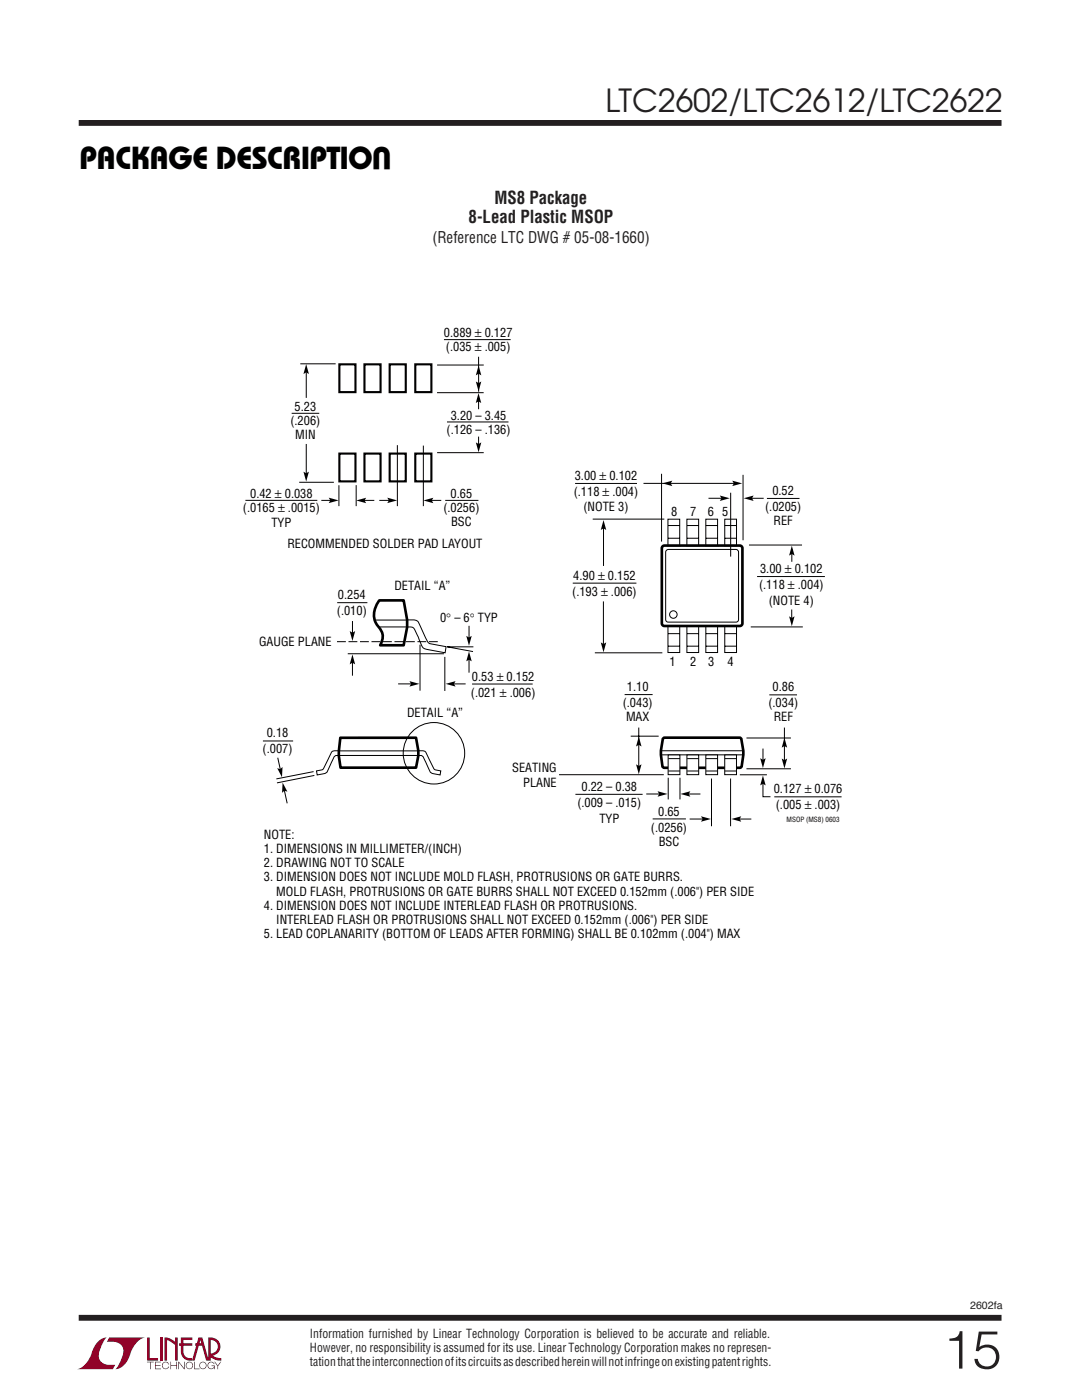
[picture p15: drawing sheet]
<svg xmlns="http://www.w3.org/2000/svg" width="216mm" height="279mm" viewBox="0 0 216 279" stroke-linecap="round" stroke-linejoin="round" font-family="sans-serif">
<defs><g id="words">
<text font-size="10.6" fill="#231f20" x="188.2" y="273.1">15</text>
<g font-size="6.4">
<text x="78.1" y="29.3" transform="rotate(-180 78.1 29.3)">U</text>
<text x="15.9" y="33.8">PACKAGE DESCRIPTIO</text>
</g>
<text font-size="6.3" fill="#231f20" x="120.8" y="22.4">LTC2602/LTC2612/LTC2622</text>
<g font-size="3.5" fill="#231f20">
<text x="98.7" y="40.7">MS8 Package</text>
<text x="93.5" y="44.6">8-Lead Plastic MSOP</text>
</g>
<text font-size="3.2" fill="#231f20" x="86.3" y="48.5">(Reference LTC DWG # 05-08-1660)</text>
<g font-size="2.5">
<text x="88.6" y="67.3">0.889 ± 0.127</text>
<text x="89" y="70.1">(.035 ± .005)</text>
<text x="58.8" y="82.1">5.23</text>
<text x="89.9" y="83.8">3.20 – 3.45</text>
<text x="58" y="84.9">(.206)</text>
<text x="58.9" y="87.7">MIN</text>
<text x="89.1" y="86.6">(.126 – .136)</text>
<text x="114.7" y="95.7">3.00 ± 0.102</text>
<text x="49.9" y="99.5">0.42 ± 0.038</text>
<text x="89.9" y="99.4">0.65</text>
<text x="114.5" y="98.9">(.118 ± .004)</text>
<text x="152.7" y="102">(.0205)</text>
<text x="154.1" y="98.8">0.52</text>
<text x="48.5" y="102.3">(.0165 ± .0015)</text>
<text x="54.2" y="105.1">TYP</text>
<text x="88.5" y="102.2">(.0256)</text>
<text x="90" y="105">BSC</text>
<text x="116.4" y="102.1">(NOTE 3)</text>
<text x="133.9" y="102.9">8</text>
<text x="137.7" y="102.9">7</text>
<text x="141.3" y="102.9">6</text>
<text x="144.1" y="102.9">5</text>
<text x="154.4" y="104.8">REF</text>
<text x="57.3" y="109.4">RECOMMENDED SOLDER PAD LAYOUT</text>
<text x="67.4" y="119.6">0.254</text>
<text x="78.7" y="117.7">DETAIL “A”</text>
<text x="114.2" y="118.9">(.193 ± .006)</text>
<text x="114.4" y="115.7">4.90 ± 0.152</text>
<text x="151.5" y="117.6">(.118 ± .004)</text>
<text x="151.7" y="114.4">3.00 ± 0.102</text>
<text x="67.2" y="122.8">(.010)</text>
<text x="87.8" y="124.1">0° – 6° TYP</text>
<text x="153.4" y="120.8">(NOTE 4)</text>
<text x="51.7" y="129">GAUGE PLANE</text>
<text x="94.2" y="135.8">0.53 ± 0.152</text>
<text x="125.1" y="137.9">1.10</text>
<text x="133.6" y="132.9">1</text>
<text x="137.7" y="132.9">2</text>
<text x="141.3" y="132.9">3</text>
<text x="145.1" y="132.9">4</text>
<text x="154.1" y="138">0.86</text>
<text x="81.2" y="143.2">DETAIL “A”</text>
<text x="94" y="139">(.021 ± .006)</text>
<text x="124.3" y="141.1">(.043)</text>
<text x="124.9" y="143.9">MAX</text>
<text x="153.3" y="141.2">(.034)</text>
<text x="154.4" y="144">REF</text>
<text x="53.2" y="147.2">0.18</text>
<text x="52.4" y="150.4">(.007)</text>
<text x="102.2" y="154.2">SEATING</text>
<text x="104.4" y="157">PLANE</text>
<text x="115.2" y="161">(.009 – .015)</text>
<text x="116" y="157.9">0.22 – 0.38</text>
<text x="154.4" y="158.3">0.127 ± 0.076</text>
<text x="154.8" y="161.5">(.005 ± .003)</text>
<text x="52.7" y="167.4">NOTE:</text>
<text x="119.6" y="164.2">TYP</text>
<text x="129.9" y="166">(.0256)</text>
<text x="131.3" y="162.8">0.65</text>
<text x="52.7" y="170.3">1. DIMENSIONS IN MILLIMETER/(INCH)</text>
<text x="52.7" y="173.1">2. DRAWING NOT TO SCALE</text>
<text x="131.4" y="168.8">BSC</text>
<text x="52.7" y="175.9">3. DIMENSION DOES NOT INCLUDE MOLD FLASH, PROTRUSIONS OR GATE BURRS.</text>
<text x="55.1" y="178.7">MOLD FLASH, PROTRUSIONS OR GATE BURRS SHALL NOT EXCEED 0.152mm (.006&quot;) PER SIDE</text>
<text x="52.7" y="181.6">4. DIMENSION DOES NOT INCLUDE INTERLEAD FLASH OR PROTRUSIONS.</text>
<text x="55.1" y="184.4">INTERLEAD FLASH OR PROTRUSIONS SHALL NOT EXCEED 0.152mm (.006&quot;) PER SIDE</text>
<text x="52.7" y="187.2">5. LEAD COPLANARITY (BOTTOM OF LEADS AFTER FORMING) SHALL BE 0.102mm (.004&quot;) MAX</text>
</g>
<g font-size="2.5" fill="#231f20">
<text x="61.8" y="267">Information furnished by Linear Technology Corporation is believed to be accurate and reliable.</text>
<text x="61.8" y="269.8">However, no responsibility is assumed for its use. Linear Technology Corporation makes no represen-</text>
<text x="61.8" y="272.6">tation that the interconnection of its circuits as described herein will not infringe on existing patent rights.</text>
</g>
<text font-size="2.1" fill="#231f20" x="193.6" y="261.2">2602fa</text>
<text font-size="1.4" x="157" y="164">MSOP (MS8) 0603</text>
</g></defs>
<path d="M15.7 24.5h184.1M15.7 263h184.1" fill="none" stroke="#231f20" stroke-width="1.2" stroke-linecap="butt"/>
<g fill="#900027">
<path d="M29.4 266.9h.5v4.1h1.6v.5h-2.1z"/>
<path d="M19.3 268a2.65 2.65 0 0 1 2-1.1 5.2 5.2 0 0 0-1.5 4.2 2.65 2.65 0 0 0 3.2 1.3l-.5 .9h-7.1a5 5 0 0 0 3.1-3.9z"/>
<path d="M21.8 266.9h7.2a5 5 0 0 0-3.2 3.9 3.3 3.3 0 0 1-2.8 2.5 5.2 5.2 0 0 0 1.6-4.2 2.65 2.65 0 0 0-3.3-1.3z"/>
<path d="M31.9 266.9h.5v4.6h-.5z"/>
<path d="M32.8 266.9l1.1 .2 1 .7v-.9h.6v4.6h-.6v-3.1l-1.6-.9v4h-.5z"/>
<path d="M29.3 271.8h1.4v.1h-.6v1.4h-.2v-1.4h-.6z"/>
<path d="M30.9 271.8h1.2v.1h-1v.5h.9v.2h-.9v.5h1v.2h-1.2z"/>
<path d="M34 271.8h.1v.6h1.1v-.6h.1v1.5h-.1v-.7h-1.1v.7h-.1z"/>
<path d="M35.6 271.8h.1l1 1.3v-1.3h.2v1.5h-.2l-1-1.4v1.4h-.1z"/>
<path d="M38.7 271.8h.2v1.3h.9v.2h-1.1z"/>
<path d="M42.8 271.8h.1l.6 .7 .5-.7h.1l-.6 .8v.7h-.1v-.7z"/>
<path d="M36.1 266.9h2.3v.5h-1.8v.7h1.8v.5h-1.8v1.2a1.35 1.35 0 0 0 1.7 1.2v.5l1.3-4.6h.8l1.1 4.2v-4.2a1.88 1.88 0 0 1 2.4 1.4 1.88 1.88 0 0 1-1.5 2.3l.8 .3 1 .1v.5h-.4a3.4 3.4 0 0 1-1.9-.7v-.7a1.37 1.37 0 0 0 1.6-1.2 1.37 1.37 0 0 0-1.4-1.5v4.1h-1l-.8-2.9h-1.4v-.5h1.3l-.2-.7-1.2 4.2a2.1 2.1 0 0 1-2.6-1.3l-.1-1.7h-.4v-.5h.4z"/>
<path d="M37.3 272a.74 .74 0 0 1 1.1 .1 .74 .74 0 0 1-.4 1.1 .74 .74 0 0 1-.9-.7h.1a.61 .61 0 0 0 .8 .5 .61 .61 0 0 0 .2-1 .61 .61 0 0 0-1 .3v.2h-.1z"/>
<path d="M40 272a.74 .74 0 0 1 1.1 .1 .74 .74 0 0 1-.4 1.1 .74 .74 0 0 1-.9-.7h.1a.61 .61 0 0 0 .8 .5 .61 .61 0 0 0 .2-1 .61 .61 0 0 0-1 .3v.2h-.1z"/>
<path d="M41.6 272a.74 .74 0 0 1 1.2 .2h-.1a.6 .6 0 0 0-1-.1 .6 .6 0 0 0 .1 .9 .6 .6 0 0 0 .9-.4h-.5v-.1h.7v.8h-.2v-.4a.74 .74 0 0 1-1.1 .2 .74 .74 0 0 1 0-1.1z"/>
<path d="M32.5 272a.73 .73 0 0 1 1.3 .3h-.2a.6 .6 0 0 0-.9-.3 .6 .6 0 0 0 0 1 .6 .6 0 0 0 .9-.3h.1a.74 .74 0 0 1-1.1 .4 .74 .74 0 0 1-.1-1.1z"/>
</g>
<path d="M94.2 136.5h12.1" fill="none" stroke="#000" stroke-width=".2"/>
<path d="M67.9 147.2h15.1l.5 2.6v1l-.5 2.4h-15l-.4-2.4z" fill="#fff" stroke="#000" stroke-width=".53"/>
<path d="M67.3 120.3h6M83.8 128.7v9.1M88.8 131.1v6.8M52.5 147.9h6M67.6 149.9l15.9-.1a1.65 1.65 0 0 1 1.5 .3l1.4 2.9a.96 .96 0 0 0 1.1 .8h.5l-.2 .9-1.1-.3a1.04 1.04 0 0 1-1.1-.9l-1-2.2a.85 .85 0 0 0-1.1-.5h-16" fill="none" stroke="#000" stroke-width=".2"/>
<path d="M75.7 119.8h4.8l.7 3.9v1.5l-.7 3.6h-4.6a3.1 3.1 0 0 0-.7-4.1 4.3 4.3 0 0 1 .5-4.9z" fill="#fff" stroke="#000" stroke-width=".53"/>
<g fill="none" stroke="#000" stroke-width=".2">
<path d="M69.4 130.5h19.2M70.3 132.1v2.7M70.3 123.9v2.5M74.9 123.7h6.3M79.4 136.5h2.8M81.2 123.7h1.5a1.25 1.25 0 0 1 1.1 1.2l1.3 2.8a1.23 1.23 0 0 0 1.4 .9l2.5 .5-.2 1.2-2.8-.5a2.07 2.07 0 0 1-1.8-.9l-1.1-2.6a1.4 1.4 0 0 0-1.9-1.2h-5.6M89.2 129.1h5.3M89.3 129.1l5.1 .9M90.5 136.5h2.4M93.6 131.5v2.7M93.6 124.9v2.5M124.6 138.6h5.6"/>
<path d="M153.5 138.7h5.5M55.4 151.2l.5 2.4M56.7 157.7l.6 2.6M62.6 154l-7.5 1.4M62.7 154.8l-7.4 1.4M67.6 149.8a1.65 1.65 0 0 0-1.4 .3l-1.4 2.9a.96 .96 0 0 1-1.1 .8h-.5l.1 .9 1.2-.3a1.04 1.04 0 0 0 1-.9l1.1-2.2a.85 .85 0 0 1 1.1-.5h-.1M111.5 154.6h21M114.8 158.5h13.4M125.9 146.9h5.5M127.5 145.2v7.8M129 158.5h2.7M131.9 149.8h16.4"/>
<path d="M131.9 150.6h16.4M133.3 155.2v4.3M135.7 155.2v4.3M137.3 158.5h2.5M142 155.4v9.5M145.8 155.4v9.5M147.6 154.6h5.4M148.9 153.4h8.9M152.2 156.3v2.7h1.5M152.2 149.4v2.4M154.5 159h13.4M156.5 145.2v6.7"/>
<path d="M130.2 163.4h6.7M137.6 163.5h2.7M147.5 163.5h2.4"/>
</g>
<g fill="#000">
<path d="M69.8 125.9l.5 .4 .6-.4-.6 2zM70.3 130.6l.6 2-.6-.3-.5 .3zM81.7 135.9l2 .6-2 .5 .3-.5zM88.9 136.5l2-.6-.3 .6 .3 .5zM93 126.9l.6 .3 .5-.3-.5 2zM93.6 130l.5 2-.5-.3-.6 .3zM55.3 153.3l.6 .2 .5-.4-.1 2zM56.4 156.2l.9 1.8-.6-.2-.4 .4zM126.9 152.5l.6 .4 .5-.4-.5 2zM127.5 147l.5 2-.5-.3-.6 .3zM131.2 157.9l2 .6-2 .5 .3-.5zM135.8 158.5l2-.6-.4 .6 .4 .5z"/>
<path d="M151.7 151.3l.5 .3 .6-.3-.6 2zM152.2 154.8l.6 1.9-.6-.3-.5 .3zM156 151.4l.5 .3 .6-.3-.6 2zM156.5 147.2l.6 2-.6-.3-.5 .3zM139.9 162.9l2 .5-2 .6 .3-.6zM145.9 163.4l2-.5-.3 .5 .3 .6z"/>
</g>
<path d="M87.4 128.1h-20.5" fill="none" stroke="#000" stroke-width=".2" stroke-dasharray="1.8 .5" stroke-linecap="butt"/>
<path d="M132.3 147.4l.3-.2h15l.3 .2a8.8 8.8 0 0 1-.1 5.8h-15.2l-.4-.2a10.4 10.4 0 0 1 .1-5.6z" fill="none" stroke="#000" stroke-width=".53"/>
<path d="M133.3 150.7h2.4v3.9h-2.4z" fill="#fff" stroke="#000" stroke-width=".2"/>
<path d="M133.4 151.4h2.3M133.4 153.9h2.3" fill="none" stroke="#000" stroke-width=".2"/>
<path d="M137.1 150.7h2.3v3.9h-2.3z" fill="#fff" stroke="#000" stroke-width=".2"/>
<path d="M137.1 151.4h2.3M137.1 153.9h2.3" fill="none" stroke="#000" stroke-width=".2"/>
<path d="M140.8 150.7h2.4v3.9h-2.4z" fill="#fff" stroke="#000" stroke-width=".2"/>
<path d="M140.9 151.4h2.3M140.9 153.9h2.3" fill="none" stroke="#000" stroke-width=".2"/>
<path d="M144.6 150.7h2.4v3.9h-2.4z" fill="#fff" stroke="#000" stroke-width=".2"/>
<g fill="none" stroke="#000" stroke-width=".2">
<path d="M59.9 72.6h7.1M61.1 74.3v5.1M87.2 78.4h9.3M87.2 72.9h9.3M88.6 67.8h13.3M95.5 79.8v1.9M95.5 71.2v7M49 99.9h14.3M58.2 82.5h5.5M59.7 96.2h6.9M61.1 88.6v6.1M64.1 99.9h2.2"/>
<path d="M67.6 96.8v4.2M71.1 96.8v4.2M72.6 99.9h2.1M75.7 99.9h2.1M79.3 88.8v12.2M84.5 88.9v12.1M85.9 99.9h2.2M87.2 90.3h9.3M88.8 99.9h6.7M89.2 84.2h12.3M95.5 87.1v1.6M114.8 96.5h12.3"/>
<path d="M128.4 96.5h18.3M132 94.6v13.5M141.4 99.4h2.7M145.8 98.3v12.8M148.3 94.8v13M149.9 99.4h2.5M153 99.5h6.5M114.3 116.4h12.7M118.3 103.6h14.3M120.4 105.2v7.8M133.1 109.7h14l.3 .5v13.5l-.3 .4-13.8 .1-.4-.3-.1-13.7zM133.3 103.6h2.3v5.3h-2.3z"/>
<path d="M133.3 107.4h2.3M133.3 104.9h2.3M137.1 103.6h2.3v5.3h-2.3zM137.1 107.4h2.3M137.1 104.9h2.3M140.8 103.6h2.4v5.3h-2.4zM140.9 107.4h2.3M140.9 104.9h2.3M144.6 103.6h2.4v5.3h-2.4zM144.6 107.4h2.4M144.6 104.9h2.4M149.5 108.8h10.5"/>
<path d="M151.1 115.1h13.5M158 109.6v2.5M118.7 130.3h13.5M120.4 120v9.1M133.3 124.9h2.3v5.3h-2.3zM133.3 126.5h2.3M133.3 129h2.3M137.1 124.9h2.3v5.3h-2.3zM137.1 126.5h2.3M137.1 129h2.3M140.8 124.9h2.4v5.3h-2.4zM140.9 126.5h2.3"/>
<path d="M140.9 129h2.3M144.6 124.9h2.4v5.3h-2.4zM144.6 126.5h2.4M144.6 129h2.4M149.8 125.1h10.4M158 121.6v2.3M144.7 151.4h2.3M144.7 153.9h2.3M148.9 147.3h8.9"/>
<circle cx="134.4" cy="122.6" r=".75"/>
<circle cx="86.6" cy="150.3" r="6.1"/>
</g>
<g fill="#000">
<path d="M61.1 72.7l.5 1.9-.5-.3-.5 .3zM95.5 72.9l.5 2-.5-.3-.5 .3zM95 76.1l.5 .4 .5-.4-.5 2zM60.6 94.1l.5 .4 .5-.4-.5 2zM65.6 99.3l2 .6-2 .5 .3-.5zM71.1 99.9l2-.6-.4 .6 .4 .5zM77.3 99.3l2 .6-2 .5 .3-.5zM84.5 99.9l2-.6-.4 .6 .4 .5zM95.5 78.4l.5 2-.5-.3-.6 .3zM95 88.3l.5 .3 .5-.3-.5 2zM132.2 96.5l2-.6-.4 .6 .4 .5zM143.6 98.9l2 .5-2 .6 .4-.6z"/>
<path d="M146.1 95.9l2 .6-2 .5 .3-.5zM148.4 99.4l2-.5-.3 .5 .3 .6zM120.4 103.8l.6 2-.6-.4-.5 .4zM158 108.9l.5 2-.5-.3-.5 .3zM119.9 128.2l.5 .3 .6-.3-.6 2zM157.5 123l.5 .3 .5-.3-.5 2z"/>
</g>
<path d="M132.1 109.1l.5-.2 15.3 .1 .2 .4v15.3l-.5 .2h-15.3l-.2-.5z" fill="none" stroke="#000" stroke-width=".53"/>
<path d="M67.7 72.7h3.2v5.6h-3.2zM72.7 72.7h3.2v5.6h-3.2zM77.8 72.7h3.2v5.6h-3.2zM82.9 72.7h3.2v5.6h-3.2zM67.7 90.5h3.2v5.6h-3.2zM72.7 90.5h3.2v5.6h-3.2zM77.8 90.5h3.2v5.6h-3.2zM82.9 90.5h3.2v5.6h-3.2z" fill="none" stroke="#000" stroke-width=".42"/>
<use href="#words"/>
</svg>
